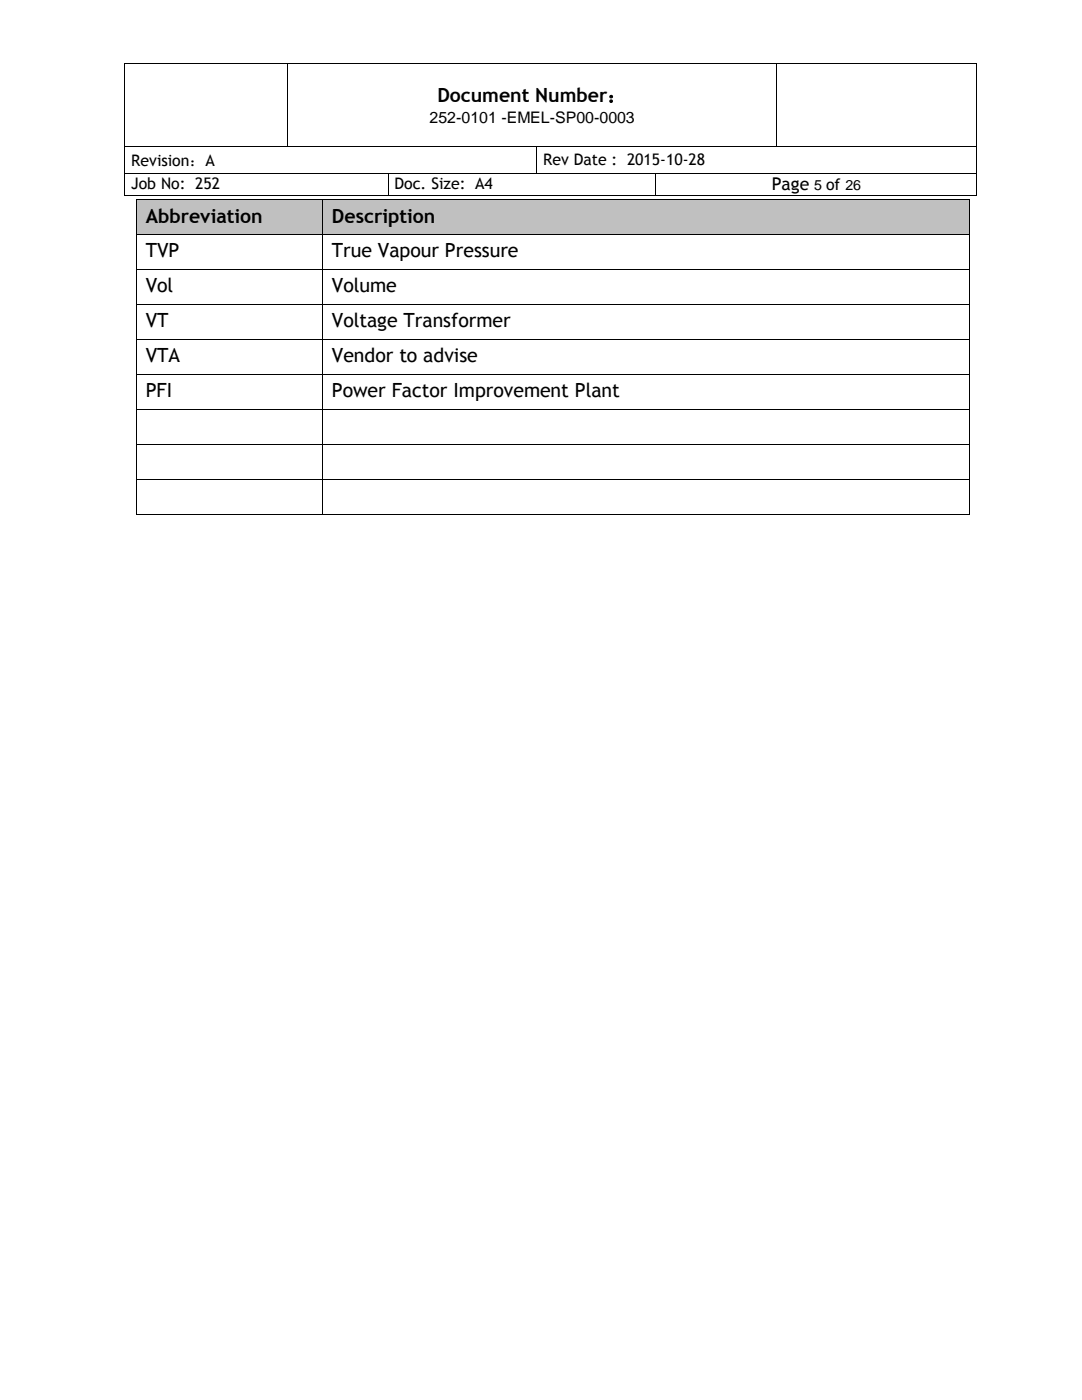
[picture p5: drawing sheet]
<svg xmlns="http://www.w3.org/2000/svg" width="216mm" height="279mm" viewBox="0 0 216 279" stroke-linecap="round" stroke-linejoin="round" font-family="sans-serif">
<defs><g id="words">
<g font-size="3.9">
<text x="87.3" y="20.4">Document Number：</text>
<text x="29.1" y="44.5">Abbreviation</text>
<text x="66.2" y="44.5">Description</text>
<text x="29.1" y="51.3">TVP</text>
<text x="66.2" y="51.3">True Vapour Pressure</text>
<text x="29.1" y="58.3">Vol</text>
<text x="66.2" y="58.3">Volume</text>
<text x="29.1" y="65.3">VT</text>
<text x="66.2" y="65.3">Voltage Transformer</text>
<text x="29.1" y="72.3">VTA</text>
<text x="66.2" y="72.3">Vendor to advise</text>
<text x="29.1" y="79.3">PFI</text>
<text x="66.2" y="79.3">Power Factor Improvement Plant</text>
</g>
<text font-size="3.5" x="154" y="37.9">Page</text>
<g font-size="3.2">
<text x="85.7" y="24.6">252-0101 -EMEL-SP00-0003</text>
<text x="26.2" y="33.1">Revision：A</text>
<text x="108.4" y="32.9">Rev Date : 2015-10-28</text>
<text x="26.2" y="37.8">Job No: 252</text>
<text x="78.7" y="37.8">Doc. Size: A4</text>
</g>
<text font-size="2.8" x="162.5" y="37.9">5 of 26</text>
</g></defs>
<g fill="#000">
<path d="M24.8 12.5h.2v.2h-.2z" fill-rule="evenodd"/>
<path d="M24.8 12.5h.2v.2h-.2z" fill-rule="evenodd"/>
<path d="M57.3 12.5h.2v.2h-.2z" fill-rule="evenodd"/>
<path d="M154.8 12.5h.2v.2h-.2z" fill-rule="evenodd"/>
<path d="M194.9 12.5h.1v.2h-.1z" fill-rule="evenodd"/>
<path d="M194.9 12.5h.1v.2h-.1z" fill-rule="evenodd"/>
<path d="M24.8 29.1h.2v.2h-.2z" fill-rule="evenodd"/>
<path d="M24.8 34.6h.2v.2h-.2z" fill-rule="evenodd"/>
<path d="M24.8 38.9h.2v.2h-.2z" fill-rule="evenodd"/>
<path d="M24.8 38.9h.2v.2h-.2z" fill-rule="evenodd"/>
<path d="M57.3 29.1h.2v.2h-.2z" fill-rule="evenodd"/>
<path d="M77.4 34.6h.1v.2h-.1z" fill-rule="evenodd"/>
<path d="M77.4 38.9h.1v.2h-.1z" fill-rule="evenodd"/>
<path d="M107 29.1h.2v.2h-.2z" fill-rule="evenodd"/>
<path d="M107 34.6h.2v.2h-.2z" fill-rule="evenodd"/>
<path d="M130.7 34.6h.1v.2h-.1z" fill-rule="evenodd"/>
<path d="M130.7 38.9h.1v.2h-.1z" fill-rule="evenodd"/>
<path d="M154.8 29.1h.2v.2h-.2z" fill-rule="evenodd"/>
<path d="M194.9 29.1h.1v.2h-.1z" fill-rule="evenodd"/>
<path d="M194.9 34.6h.1v.2h-.1z" fill-rule="evenodd"/>
<path d="M194.9 38.9h.1v.2h-.1z" fill-rule="evenodd"/>
<path d="M194.9 38.9h.1v.2h-.1z" fill-rule="evenodd"/>
</g>
<g fill="none" stroke="#000" stroke-width=".2">
<path d="M24.9 12.7v16.4M25 12.6h32.3M57.4 12.7v16.4M57.5 12.6h97.3M154.9 12.7v16.4M155 12.6h39.9M194.9 12.7v16.4M24.9 29.3v5.3M24.9 34.8v4.1M25 29.2h32.3M25 34.7h52.4M25 39h52.4"/>
<path d="M57.5 29.2h49.5M77.4 34.8v4.1M77.5 34.7h29.5M77.5 39h53.2M107.1 29.3v5.3M107.2 29.2h47.6M107.2 34.7h23.5M130.8 34.8v4.1M130.8 34.7h64.1M130.8 39h64.1M155 29.2h39.9M194.9 29.3v5.3"/>
<path d="M194.9 34.8v4.1"/>
</g>
<g fill="#c0c0c0">
<path d="M27.3 40h36.9v6.6h-36.9z" fill-rule="evenodd"/>
<path d="M29.1 40h33.3v6.6h-33.3z" fill-rule="evenodd"/>
<path d="M64.4 40h129.1v6.6h-129.1z" fill-rule="evenodd"/>
<path d="M66.2 40h125.5v6.6h-125.5z" fill-rule="evenodd"/>
</g>
<g fill="#000">
<path d="M27.1 39.8h.1v.2h-.1z" fill-rule="evenodd"/>
<path d="M27.1 39.8h.1v.2h-.1z" fill-rule="evenodd"/>
<path d="M64.2 39.8h.2v.2h-.2z" fill-rule="evenodd"/>
<path d="M193.5 39.8h.1v.2h-.1z" fill-rule="evenodd"/>
<path d="M193.5 39.8h.1v.2h-.1z" fill-rule="evenodd"/>
<path d="M27.1 46.6h.1v.2h-.1z" fill-rule="evenodd"/>
<path d="M27.1 53.6h.1v.2h-.1z" fill-rule="evenodd"/>
<path d="M64.2 46.6h.2v.2h-.2z" fill-rule="evenodd"/>
<path d="M64.2 53.6h.2v.2h-.2z" fill-rule="evenodd"/>
<path d="M193.5 46.6h.1v.2h-.1z" fill-rule="evenodd"/>
<path d="M193.5 53.6h.1v.2h-.1z" fill-rule="evenodd"/>
<path d="M27.1 60.6h.1v.2h-.1z" fill-rule="evenodd"/>
<path d="M27.1 67.6h.1v.2h-.1z" fill-rule="evenodd"/>
<path d="M27.1 74.6h.1v.2h-.1z" fill-rule="evenodd"/>
<path d="M64.2 60.6h.2v.2h-.2z" fill-rule="evenodd"/>
<path d="M64.2 67.6h.2v.2h-.2z" fill-rule="evenodd"/>
<path d="M64.2 74.6h.2v.2h-.2z" fill-rule="evenodd"/>
<path d="M193.5 60.6h.1v.2h-.1z" fill-rule="evenodd"/>
<path d="M193.5 67.6h.1v.2h-.1z" fill-rule="evenodd"/>
<path d="M193.5 74.6h.1v.2h-.1z" fill-rule="evenodd"/>
<path d="M27.1 81.6h.1v.2h-.1z" fill-rule="evenodd"/>
<path d="M27.1 88.6h.1v.2h-.1z" fill-rule="evenodd"/>
<path d="M27.1 95.6h.1v.2h-.1z" fill-rule="evenodd"/>
<path d="M64.2 81.6h.2v.2h-.2z" fill-rule="evenodd"/>
<path d="M64.2 88.6h.2v.2h-.2z" fill-rule="evenodd"/>
<path d="M64.2 95.6h.2v.2h-.2z" fill-rule="evenodd"/>
<path d="M193.5 81.6h.1v.2h-.1z" fill-rule="evenodd"/>
<path d="M193.5 88.6h.1v.2h-.1z" fill-rule="evenodd"/>
<path d="M193.5 95.6h.1v.2h-.1z" fill-rule="evenodd"/>
<path d="M27.1 102.6h.1v.2h-.1z" fill-rule="evenodd"/>
<path d="M27.1 102.6h.1v.2h-.1z" fill-rule="evenodd"/>
<path d="M64.2 102.6h.2v.2h-.2z" fill-rule="evenodd"/>
<path d="M193.5 102.6h.1v.2h-.1z" fill-rule="evenodd"/>
<path d="M193.5 102.6h.1v.2h-.1z" fill-rule="evenodd"/>
</g>
<g fill="none" stroke="#000" stroke-width=".2">
<path d="M27.1 40v6.6M27.2 39.9h37M64.3 40v6.6M64.4 39.9h129.1M193.5 40v6.6M27.1 46.8v6.8M27.1 53.8v6.8M27.2 46.7h37M27.2 53.7h37M64.3 46.8v6.8M64.3 53.8v6.8M64.4 46.7h129.1"/>
<path d="M64.4 53.7h129.1M193.5 46.8v6.8M193.5 53.8v6.8M27.1 60.8v6.8M27.1 67.8v6.8M27.1 74.8v6.8M27.2 60.7h37M27.2 67.7h37M27.2 74.7h37M64.3 60.8v6.8M64.3 67.8v6.8M64.3 74.8v6.8"/>
<path d="M64.4 60.7h129.1M64.4 67.7h129.1M64.4 74.7h129.1M193.5 60.8v6.8M193.5 67.8v6.8M193.5 74.8v6.8M27.1 81.8v6.8M27.1 88.8v6.8M27.1 95.8v6.8M27.2 81.7h37M27.2 88.7h37M27.2 95.7h37"/>
<path d="M64.3 81.8v6.8M64.3 88.8v6.8M64.3 95.8v6.8M64.4 81.7h129.1M64.4 88.7h129.1M64.4 95.7h129.1M193.5 81.8v6.8M193.5 88.8v6.8M193.5 95.8v6.8M27.2 102.7h37M64.4 102.7h129.1"/>
</g>
<use href="#words"/>
</svg>
